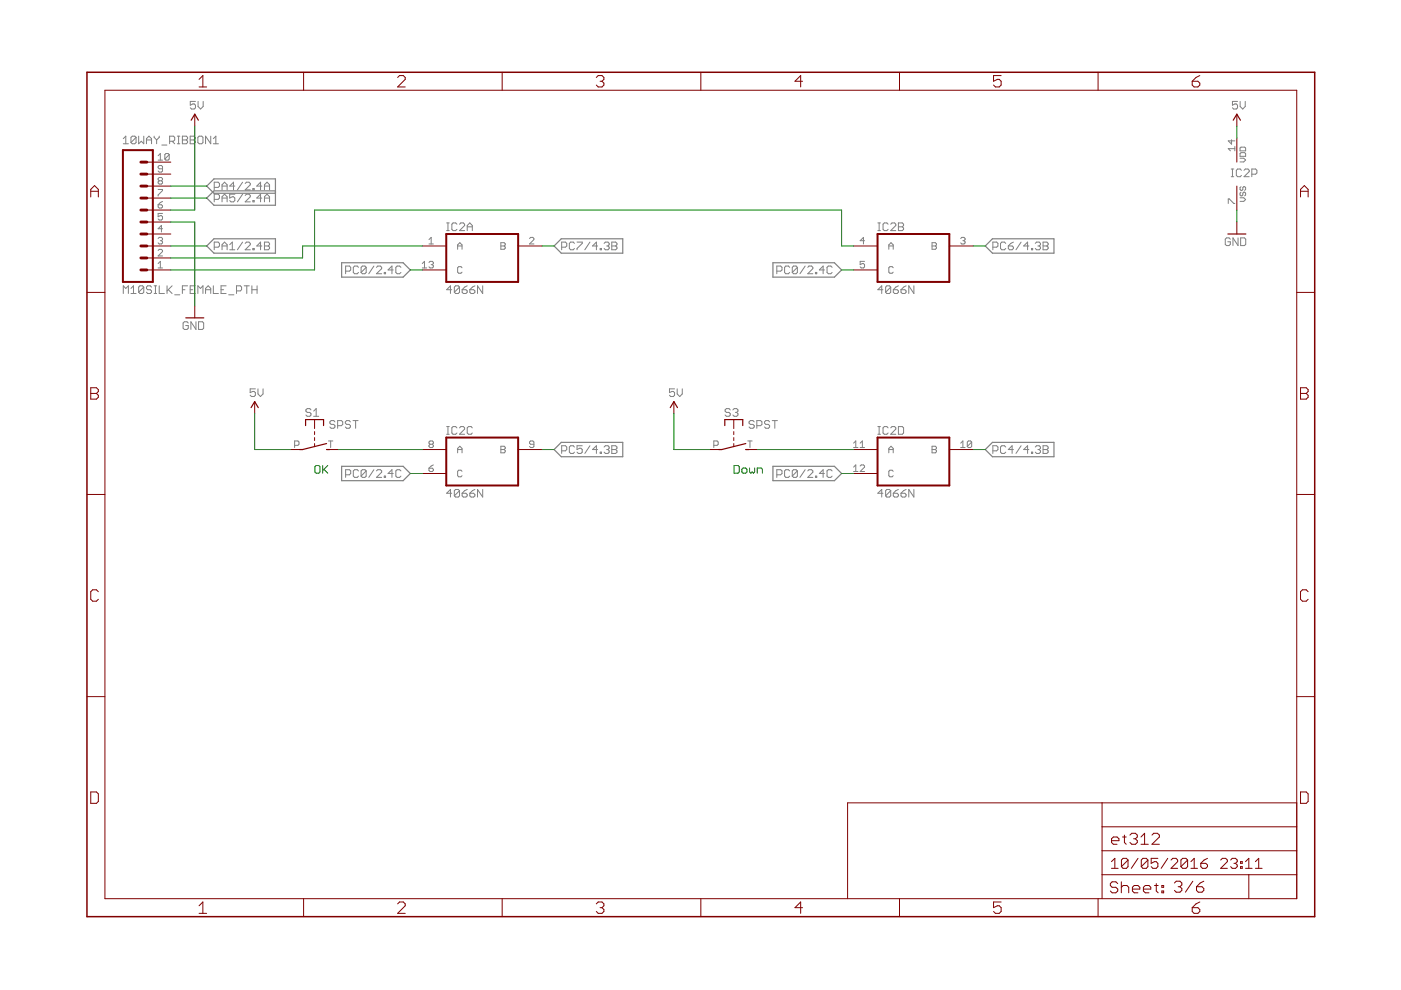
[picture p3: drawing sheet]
<svg xmlns="http://www.w3.org/2000/svg" width="297mm" height="210mm" viewBox="0 0 297 210" stroke-linecap="round" stroke-linejoin="round" font-family="sans-serif">
<g fill="none" stroke="#808080" stroke-width=".21">
<path d="M26.1 29.4l.6-.5v1.6M26.1 30.5h1.1M28.9 29.1v1.1l-.3 .3h-.6l-.2-.3M28.9 29.1l-.3-.2h-.6l-.2 .2v1.1M28.9 29.1l-1.1 1.1M29.4 28.9v1.6l.6-.5 .5 .5v-1.6M31.1 30.5v-1.1l.5-.5 .5 .5v1.1M31.1 29.7h1M32.7 28.9v.2l.5 .6M33.2 29.7v.8M33.5 33l.5-.4v1.4M33.5 34h1"/>
<path d="M33.8 28.9v.2l-.6 .6M33.8 38.3l-.3 .3 .3 .4h.4l.3-.2-.3-.5M33.8 38.3l-.3-.2 .3-.5h.4l.3 .3-.3 .4M33.8 38.3h.4M34.3 30.8h1.1M34.5 35.8h-.7l-.3-.2 .3-.5h.4l.3 .2v1l-.3 .2h-.4l-.3-.2M35.9 32.8v.9l-.3 .3h-.4l-.3-.3M35.9 32.8l-.3-.2h-.4l-.3 .2v.9M35.9 32.8l-1 .9M36 30h.8l.2-.3v-.6l-.2-.2h-.8v1.6M36.5 30l.5 .5M37.6 30.5h.5"/>
<path d="M37.6 28.9h.5M37.9 28.9v1.6M38.7 28.9h.8l.3 .2v.3l-.3 .3 .3 .3v.2l-.3 .3h-.8zM38.7 29.7h.8M40.3 28.9h.8l.3 .2v.3l-.3 .3 .3 .3v.2l-.3 .3h-.8zM40.3 29.7h.8M41.4 21.5h-1.1v.8l.6-.3h.3l.2 .3v.6l-.2 .2h-.6l-.3-.2M42 29.1l.2-.2h.6l.2 .2v1.1l-.2 .3h-.6l-.2-.3zM42 21.5v1.1l.5 .5 .6-.5v-1.1M44.7 28.9v1.6l-1.1-1.6v1.6M45.2 30.5h1.1M45.2 29.4l.6-.5v1.6"/>
<path d="M45.4 39.7h.8l.3-.2v-.6l-.3-.3h-.8v1.7M47.1 39.5h1.1M49.8 39.5h-1.1l.8-.9v1.7M51.4 38.6l-1.1 1.7M52 38.9l.3-.3h.5l.3 .3v.3l-1.1 1.1h1.1M53.6 40h.3v.3h-.3zM55.5 39.5h-1.1l.8-.9v1.7M56.1 39.5h1M261 37.5h.6M261 35.8h.6M261.1 29.6v1l-.7-.7h1.4M261.3 35.8v1.7"/>
<path d="M261.8 31.5h-1.4l.5 .5M261.8 31.1v.9M262.4 21.5h-1.1v.8l.5-.3h.3l.3 .3v.6l-.3 .2h-.5l-.3-.2M262.9 31.4l.2-.2h.8l.2 .2v.6h-1.2zM262.9 32.6l.2-.2h.8l.2 .2v.5h-1.2zM262.9 33.5h.8l.4 .4-.4 .4h-.8M262.9 21.5v1.1l.6 .5 .5-.5v-1.1M263.1 39.6l-.2 .2v.4l.4 .2 .2-.2v-.4l.4-.2 .2 .2v.4l-.2 .2M263.2 36.1l-.2-.3h-.6l-.3 .3v1.1l.3 .3h.6l.2-.3M263.8 36.1l.2-.3h.6l.3 .3v.3l-1.1 1.1h1.1M265.4 36.9h.8l.3-.2v-.6l-.3-.3h-.8v1.7M33.5 50.6l.3-.3h.4l.3 .3-.3 .4"/>
<path d="M33.5 53.1l.3-.2h.4l.3 .2v.2l-1 1h1M33.5 56.8h1M33.5 55.9l.5-.5v1.4M33.5 40.2h1v.2l-1 .9v.3M33.5 43.4h.7l.3 .5-.3 .2h-.4l-.3-.2zM34 51h.2M34.2 51l.3 .3-.3 .4h-.4l-.3-.2M34.5 45.3h-1v.7l.5-.3 .5 .3v.4l-.3 .3h-.4l-.3-.3M34.5 48.5h-1l.7-.7v1.4M34.5 42.7l-1 .7M45.4 52.4h.8l.3-.2v-.6l-.3-.3h-.8v1.7M45.4 42.3h.8l.3-.3v-.6l-.3-.2h-.8v1.6"/>
<path d="M47.1 52.2h1.1M47.1 40.3v-1.1l.5-.6 .6 .6v1.1M47.1 42.8v-1.1l.5-.5 .6 .5v1.1M47.1 53v-1.1l.5-.6 .6 .6v1.1M47.1 42h1.1M48.7 53h1.1M48.7 51.9l.6-.6v1.7M49.8 41.2h-1.1v.8l.8-.3 .3 .3v.5l-.3 .3h-.5l-.3-.3M51.4 41.2l-1.1 1.6M51.4 51.3l-1.1 1.7M52 41.4l.3-.2h.5l.3 .2v.3l-1.1 1.1h1.1M52 51.6l.3-.3h.5l.3 .3v.3l-1.1 1.1h1.1"/>
<path d="M53.6 52.7h.3v.3h-.3zM53.6 42.5h.3v.3h-.3zM55.5 52.2h-1.1l.8-.9v1.7M55.5 42h-1.1l.8-.8v1.6M56.1 52.2h.8M56.1 51.3h.8l.2 .3v.3l-.2 .3 .2 .2v.3l-.2 .3h-.8zM56.1 40.3v-1.1l.5-.6 .5 .6v1.1M56.1 42.8v-1.1l.5-.5 .5 .5v1.1M56.1 42h1M73.3 57.5h.8l.3-.3v-.5l-.3-.3h-.8v1.6M76 56.7l-.3-.3h-.5l-.3 .3v1.1l.3 .2h.5l.3-.2M77.6 56.7l-.2-.3h-.6l-.2 .3v1.1"/>
<path d="M77.6 56.7v1.1l-.2 .2h-.6l-.2-.2M77.6 56.7l-1 1.1M79.3 56.4l-1.1 1.6M79.8 56.7l.3-.3h.5l.3 .3v.3l-1.1 1h1.1M81.5 57.8h.2v.2h-.2zM83.4 57.2h-1.1l.8-.8v1.6M85 56.7l-.3-.3h-.5l-.3 .3v1.1l.3 .2h.5l.3-.2M89.5 55.9l.5-.5v1.4M89.5 56.8h1M91 50.8l.4-.5v1.4M91 51.7h.9M91 55.6l.2-.2h.5l.2 .2-.2 .5"/>
<path d="M91.4 56.1h.3M91.7 56.1l.2 .2-.2 .5h-.5l-.2-.2M94.7 48.9h.5M94.7 47.3h.5M95 47.3v1.6M96.9 47.5l-.3-.2h-.5l-.3 .2v1.1l.3 .3h.5l.3-.3M97 52.9v-1l.5-.4 .5 .4v1M97 52.2h1M97.4 47.5l.3-.2h.5l.3 .2v.3l-1.1 1.1h1.1M98 56.8l-.3-.3h-.4l-.3 .3v.9l.3 .2h.4l.3-.2M99.1 48.9v-1.1l.5-.5 .5 .5v1.1M99.1 48.1h1"/>
<path d="M106.2 52.2h.7M106.2 51.5h.7l.2 .2-.2 .5 .2 .4-.2 .3h-.7zM112.3 50.6l.2-.3h.5l.2 .3v.2l-.9 .9h.9M119.1 52.4h.8l.3-.2v-.6l-.3-.3h-.8v1.7M121.8 51.6l-.3-.3h-.5l-.3 .3v1.1l.3 .3h.5l.3-.3M122.3 51.3h1.1v.3l-1.1 1.1v.3M125.1 51.3l-1.1 1.7M126.7 52.2h-1.1l.8-.9v1.7M127.3 52.7h.2v.3h-.2zM128.1 51.6l.3-.3h.5l.3 .3v.3l-.3 .3M128.6 52.2h.3M128.9 52.2l.3 .2v.3l-.3 .3h-.5l-.3-.3"/>
<path d="M129.7 52.2h.8M129.7 51.3h.8l.3 .3v.3l-.3 .3 .3 .2v.3l-.3 .3h-.8zM164.7 57.5h.8l.3-.3v-.5l-.3-.3h-.8v1.6M167.4 56.7l-.2-.3h-.6l-.3 .3v1.1l.3 .2h.6l.2-.2M169.1 56.7v1.1l-.3 .2h-.5l-.3-.2M169.1 56.7l-.3-.3h-.5l-.3 .3v1.1M169.1 56.7l-1.1 1.1M170.7 56.4l-1.1 1.6M171.3 56.7l.2-.3h.6l.2 .3v.3l-1 1h1M172.9 57.8h.3v.2h-.3zM174.8 57.2h-1.1l.8-.8v1.6M176.4 56.7l-.3-.3h-.5l-.3 .3v1.1l.3 .2h.5l.3-.2"/>
<path d="M183.3 55.4h-.9v.7l.4-.2 .5 .2v.5l-.2 .2h-.5l-.2-.2M183.3 51h-.9l.7-.7v1.4M186.1 48.9h.6M186.1 47.3h.6M186.4 47.3v1.6M188.3 47.5l-.3-.2h-.5l-.3 .2v1.1l.3 .3h.5l.3-.3M188.4 52.9v-1l.5-.4 .5 .4v1M188.4 52.2h1M188.8 47.5l.3-.2h.6l.2 .2v.3l-1.1 1.1h1.1M189.4 56.8l-.3-.3h-.4l-.3 .3v.9l.3 .2h.4l.3-.2M190.5 47.3h.8l.3 .2v.3l-.3 .3 .3 .3v.2l-.3 .3h-.8zM190.5 48.1h.8"/>
<path d="M197.6 52.2h.7M197.6 51.5h.7l.2 .2-.2 .5 .2 .4-.2 .3h-.7zM203.7 50.6l.2-.3h.5l.2 .3-.2 .4M204.2 51h.2M204.4 51l.2 .3-.2 .4h-.5l-.2-.2M210.5 52.4h.8l.3-.2v-.6l-.3-.3h-.8v1.7M213.2 51.6l-.2-.3h-.6l-.3 .3v1.1l.3 .3h.6l.2-.3M213.8 52.2h.8l.3 .2v.3l-.3 .3h-.6l-.2-.3zM214.9 51.3l-.6 .3-.5 .6M216.5 51.3l-1.1 1.7M218.1 52.2h-1.1l.9-.9v1.7M218.7 52.7h.2v.3h-.2z"/>
<path d="M219.5 51.6l.3-.3h.5l.3 .3v.3l-.3 .3M220 52.2h.3M220.3 52.2l.3 .2v.3l-.3 .3h-.5l-.3-.3M221.1 52.2h.9M221.1 51.3h.9l.2 .3v.3l-.2 .3 .2 .2v.3l-.2 .3h-.9zM260.4 43.1v-.9h.2l1 .9h.2M260.9 50.7l-.3-.3h-.6l-.2 .3v1.1l.2 .3h.6l.3-.3v-.5h-.6M262.5 50.4v1.7l-1.1-1.7v1.7M262.9 41.9h.8l.4 .4-.4 .4h-.8M263 50.4h.9l.2 .3v1.1l-.2 .3h-.9zM263.1 40.7l-.2 .3v.3l.4 .2 .2-.2v-.3l.4-.3 .2 .3v.3l-.2 .2M26.1 62.2v-1.6l.6 .6 .5-.6v1.6"/>
<path d="M27.8 62.2h1.1M27.8 61.2l.5-.6v1.6M30.5 60.9l-.3-.3h-.5l-.3 .3v1.1M30.5 60.9v1.1l-.3 .2h-.5l-.3-.2M30.5 60.9l-1.1 1.1M32.1 60.9l-.2-.3h-.6l-.2 .3v.3l.2 .2h.6l.2 .3v.3l-.2 .2h-.6l-.2-.2M32.7 60.6h.5M32.7 62.2h.5M33 60.6v1.6M33.8 60.6v1.6h1.1M35.4 60.6v1.6M35.7 61.4l.8 .8"/>
<path d="M36.5 60.6l-1.1 1.1M37 62.5h1.1M38.7 61.4h.5M39.8 60.6h-1.1v1.6M39.9 68.5l-.3-.3h-.5l-.3 .3v1.1l.3 .2h.5l.3-.2v-.6h-.5M40.3 61.4h.6M41.4 60.6h-1.1v1.6h1.1M41.6 68.2v1.6l-1.1-1.6v1.6M42 62.2v-1.6l.5 .6 .5-.6v1.6M42.1 68.2h.8l.3 .3v1.1l-.3 .2h-.8zM43.6 61.4h1.1M43.6 62.2v-1l.5-.6 .6 .6v1"/>
<path d="M45.2 60.6v1.6h1.1M46.9 61.4h.5M47.9 60.6h-1v1.6h1M48.5 62.5h1.1M50.1 61.7h.8l.3-.3v-.5l-.3-.3h-.8v1.6M51.8 60.6h1.1M52.3 60.6v1.6M53.4 61.4h1.1M53.4 60.6v1.6M54.5 60.6v1.6M95.8 61.4h-1.1l.8-.8v1.6M97.4 60.9l-.2-.3h-.6l-.3 .3v1.1"/>
<path d="M97.4 60.9v1.1l-.2 .2h-.6l-.3-.2M97.4 60.9l-1.1 1.1M98 61.4h.8l.3 .3v.3l-.3 .2h-.6l-.2-.2zM99.1 60.6l-.6 .3-.5 .5M99.6 61.4h.8l.3 .3v.3l-.3 .2h-.5l-.3-.2zM100.7 60.6l-1.1 .8M102.3 60.6v1.6l-1.1-1.6v1.6M187.2 61.4h-1.1l.8-.8v1.6M188.8 60.9l-.2-.3h-.6l-.2 .3v1.1M188.8 60.9v1.1l-.2 .2h-.6l-.2-.2M188.8 60.9l-1 1.1M189.4 61.4h.8l.3 .3v.3l-.3 .2h-.5l-.3-.2z"/>
<path d="M190.5 60.6l-.6 .3-.5 .5M191 61.4h.9l.2 .3v.3l-.2 .2h-.6l-.3-.2zM192.1 60.6l-1.1 .8M193.8 60.6v1.6l-1.1-1.6v1.6M54.1 82.4h-1.1v.8l.6-.2h.3l.2 .2v.6l-.2 .3h-.6l-.3-.3M54.7 82.4v1.1l.5 .6 .6-.6v-1.1M62.5 94.4h.7l.2-.2v-.5l-.2-.2h-.7v1.4M65.9 86.9l-.2-.3h-.6l-.2 .3v.3l.2 .2h.6l.2 .3v.3l-.2 .3h-.6l-.2-.3M66.5 88.3h1.1M66.5 87.2l.5-.6v1.7M69.6 93.5h1M70.1 93.5v1.4"/>
<path d="M71 89.5l-.2-.3h-.6l-.3 .3v.2l.3 .3h.6l.2 .3v.2l-.2 .3h-.6l-.3-.3M71.6 90.3h.8l.3-.3v-.5l-.3-.3h-.8v1.6M74.3 89.5l-.3-.3h-.5l-.3 .3v.2l.3 .3h.5l.3 .3v.2l-.3 .3h-.5l-.3-.3M74.8 89.2h1.1M75.4 89.2v1.6M76 99.8l-.3-.2h-.5l-.3 .2v1.1l.3 .3h.5l.3-.3M77.6 99.8l-.2-.2h-.6l-.2 .2v1.1M77.6 99.8v1.1l-.2 .3h-.6l-.2-.3M77.6 99.8l-1 1.1M79.3 99.6l-1.1 1.6M79.8 99.8l.3-.2h.5l.3 .2v.3l-1.1 1.1h1.1M85 99.8l-.3-.2h-.5l-.3 .2v1.1l.3 .3h.5l.3-.3"/>
<path d="M91 99.3h.7l.2 .4-.2 .3h-.5l-.2-.3zM91.2 94.2l-.2-.2 .2-.5h.5l.2 .2-.2 .5M91.2 94.2l-.2 .2 .2 .5h.5l.2-.2-.2-.5M91.2 94.2h.5M91.9 98.6l-.9 .7M94.7 92.1h.5M94.7 90.4h.5M95 90.4v1.7M96.9 90.7l-.3-.3h-.5l-.3 .3v1.1l.3 .3h.5l.3-.3M97 96v-.9l.5-.5 .5 .5v.9M97 95.3h1M97.4 90.7l.3-.3h.5l.3 .3v.3l-1.1 1.1h1.1"/>
<path d="M98 99.9l-.3-.2h-.4l-.3 .2v1l.3 .2h.4l.3-.2M100.1 90.7l-.2-.3h-.6l-.2 .3v1.1l.2 .3h.6l.2-.3M106.2 94.6h.7l.2 .2-.2 .5 .2 .5-.2 .2h-.7zM106.2 95.3h.7M113.2 94.2h-.7l-.2-.2 .2-.5h.5l.2 .2v1l-.2 .2h-.5l-.2-.2M119.1 95.6h.8l.3-.3v-.5l-.3-.3h-.8v1.6M121.8 94.8l-.3-.3h-.5l-.3 .3v1.1l.3 .2h.5l.3-.2M123.4 94.5h-1.1v.8l.6-.3h.3l.2 .3v.6l-.2 .2h-.6l-.3-.2M125.1 94.5l-1.1 1.6M126.7 95.3h-1.1l.8-.8v1.6M127.3 95.9h.2v.2h-.2zM128.1 94.8l.3-.3h.5l.3 .3v.2l-.3 .3"/>
<path d="M128.6 95.3h.3M128.9 95.3l.3 .3v.3l-.3 .2h-.5l-.3-.2M129.7 95.3h.8M129.7 94.5h.8l.3 .3v.2l-.3 .3 .3 .3v.3l-.3 .2h-.8zM143 82.4h-1.1v.8l.6-.2h.2l.3 .2v.6l-.3 .3h-.5l-.3-.3M143.6 82.4v1.1l.5 .6 .6-.6v-1.1M151.3 94.4h.7l.3-.2v-.5l-.3-.2h-.7v1.4M154.8 86.9l-.2-.3h-.6l-.3 .3v.3l.3 .2h.6l.2 .3v.3l-.2 .3h-.6l-.3-.3M155.4 86.9l.3-.3h.5l.3 .3v.3l-.3 .2M155.9 87.4h.3M156.2 87.4l.3 .3v.3l-.3 .3h-.5l-.3-.3M158.5 93.5h1"/>
<path d="M159 93.5v1.4M159.9 89.5l-.3-.3h-.5l-.3 .3v.2l.3 .3h.5l.3 .3v.2l-.3 .3h-.5l-.3-.3M160.5 90.3h.8l.2-.3v-.5l-.2-.3h-.8v1.6M163.2 89.5l-.3-.3h-.5l-.3 .3v.2l.3 .3h.5l.3 .3v.2l-.3 .3h-.5l-.3-.3M163.7 89.2h1.1M164.3 89.2v1.6M167.4 99.8l-.2-.2h-.6l-.3 .2v1.1l.3 .3h.6l.2-.3M169.1 99.8l-.3-.2h-.5l-.3 .2v1.1M169.1 99.8v1.1l-.3 .3h-.5l-.3-.3M169.1 99.8l-1.1 1.1M170.7 99.6l-1.1 1.6M171.3 99.8l.2-.2h.6l.2 .2v.3l-1 1.1h1"/>
<path d="M176.4 99.8l-.3-.2h-.5l-.3 .2v1.1l.3 .3h.5l.3-.3M181 94.9h.9M181 100h.9M181 94l.4-.5v1.4M181 99l.4-.4v1.4M182.4 98.8l.2-.2h.5l.2 .2v.2l-.9 1h.9M182.4 94.9h.9M182.4 94l.4-.5v1.4M186.1 92.1h.6M186.1 90.4h.6M186.4 90.4v1.7M188.3 90.7l-.3-.3h-.5l-.3 .3v1.1l.3 .3h.5l.3-.3"/>
<path d="M188.4 96v-.9l.5-.5 .5 .5v.9M188.4 95.3h1M188.8 90.7l.3-.3h.6l.2 .3v.3l-1.1 1.1h1.1M189.4 99.9l-.3-.2h-.4l-.3 .2v1l.3 .2h.4l.3-.2M190.5 90.4h.8l.3 .3v1.1l-.3 .3h-.8zM197.6 94.6h.7l.2 .2-.2 .5 .2 .5-.2 .2h-.7zM197.6 95.3h.7M203.7 94.9h.9M203.7 94l.5-.5v1.4M206 93.7l-.2-.2h-.5l-.2 .2v1M206 93.7v1l-.2 .2h-.5l-.2-.2M206 93.7l-.9 1"/>
<path d="M210.5 95.6h.8l.3-.3v-.5l-.3-.3h-.8v1.6M213.2 94.8l-.2-.3h-.6l-.3 .3v1.1l.3 .2h.6l.2-.2M214.9 95.3h-1.1l.8-.8v1.6M216.5 94.5l-1.1 1.6M218.1 95.3h-1.1l.9-.8v1.6M218.7 95.9h.2v.2h-.2zM219.5 94.8l.3-.3h.5l.3 .3v.2l-.3 .3M220 95.3h.3M220.3 95.3l.3 .3v.3l-.3 .2h-.5l-.3-.2M221.1 95.3h.9M221.1 94.5h.9l.2 .3v.2l-.2 .3 .2 .3v.3l-.2 .2h-.9zM73.3 100.7h.8l.3-.3v-.6l-.3-.2h-.8v1.6"/>
<path d="M81.5 100.9h.2v.3h-.2zM83.4 100.4h-1.1l.8-.8v1.6M95.8 104.6h-1.1l.8-.8v1.6M97.4 104l-.2-.2h-.6l-.3 .2v1.1M97.4 104v1.1l-.2 .3h-.6l-.3-.3M97.4 104l-1.1 1.1M98 104.6h.8l.3 .3v.2l-.3 .3h-.6l-.2-.3zM99.1 103.8l-.6 .2-.5 .6M99.6 104.6h.8l.3 .3v.2l-.3 .3h-.5l-.3-.3zM100.7 103.8l-.5 .2-.6 .6M102.3 103.8v1.6l-1.1-1.6v1.6M164.7 100.7h.8l.3-.3v-.6l-.3-.2h-.8v1.6"/>
<path d="M172.9 100.9h.3v.3h-.3zM174.8 100.4h-1.1l.8-.8v1.6M187.2 104.6h-1.1l.8-.8v1.6M188.8 104l-.2-.2h-.6l-.2 .2v1.1M188.8 104v1.1l-.2 .3h-.6l-.2-.3M188.8 104l-1 1.1M189.4 104.6h.8l.3 .3v.2l-.3 .3h-.5l-.3-.3zM190.5 103.8l-.6 .2-.5 .6M191 104.6h.9l.2 .3v.2l-.2 .3h-.6l-.3-.3zM192.1 103.8l-.5 .2-.6 .6M193.8 103.8v1.6l-1.1-1.6v1.6"/>
</g>
<path d="M45.4 50.6h13v3.1h-13l-1.6-1.5zM58.4 40.5h-13l-1.6 1.5 1.6 1.5h13v-5.6h-13l-1.6 1.6 1.6 1.5h13M72.4 55.7h13.1l1.5 1.5-1.5 1.6h-13.1zM117.5 52.2l1.5-1.6h13v3.1h-13zM163.9 55.7h13l1.5 1.5-1.5 1.6h-13zM210.4 50.6h13.1v3.1h-13.1l-1.5-1.5zM72.4 98.9h13.1l1.5 1.5-1.5 1.5h-13.1zM117.5 95.3l1.5-1.5h13v3h-13zM163.9 98.9h13l1.5 1.5-1.5 1.5h-13zM210.4 93.8h13.1v3h-13.1l-1.5-1.5z" fill="none" stroke="#808080" stroke-width=".25"/>
<g fill="none" stroke="#800000" stroke-width=".21">
<path d="M22.2 19.1h252.7v171.4h-252.7zM42.2 16.8l.8-.8v2.4M42.2 18.4h1.6M64.4 15.3v3.8M84.3 16.4l.4-.4h.8l.4 .4v.4l-1.6 1.6h1.6M106.5 15.3v3.8M126.4 16.4l.4-.4h.8l.4 .4v.4l-.4 .4M127.2 17.2h.4M127.6 17.2l.4 .4v.4l-.4 .4h-.8l-.4-.4M148.6 15.3v3.8M170.2 17.2h-1.6l1.2-1.2v2.4M190.7 15.3v3.8"/>
<path d="M212.3 16h-1.6v1.2l.8-.4h.4l.4 .4v.8l-.4 .4h-.8l-.4-.4M232.8 15.3v3.8M252.8 17.2h1.2l.4 .4v.4l-.4 .4h-.8l-.4-.4zM254.4 16l-.8 .4-.8 .8M31.1 39.5h5.1M31.1 36.9h5.1M31.1 34.4h5.1M41.3 24.2v2.6M262.2 24.2v2.6M262.2 29.3v5.1M262.2 39.5v5M19.2 41.8v-1.6l.8-.9 .8 .9v1.6"/>
<path d="M19.2 40.6h1.6M31.1 52.2h5.1M31.1 57.2h5.1M31.1 54.7h5.1M31.1 49.6h5.1M31.1 47.1h5.1M31.1 44.5h5.1M31.1 42h5.1M89.5 52.2h5.1M89.5 57.2h5.1M109.9 52.2h5M181 52.2h5.1"/>
<path d="M181 57.2h5.1M201.3 52.2h5.1M262.2 47.1v2.5M275.7 40.6h1.6M275.7 41.8v-1.6l.8-.9 .8 .9v1.6M18.4 62h3.8M41.3 64.9v2.5M274.9 62h3.8M19.2 82.2h1.2l.4 .4v.4l-.4 .4 .4 .4v.4l-.4 .4h-1.2zM19.2 83.4h1.2M54 85.2v2.5M61.6 95.3h2.6"/>
<path d="M66.7 89v1.9M66.7 91.5v.6M66.7 92.8v.6M66.7 94v.7M69.2 95.3h2.6M89.5 95.3h5.1M109.9 95.3h5M142.9 85.2v2.5M150.5 95.3h2.5M155.6 89v1.9M155.6 91.5v.6M155.6 92.8v.6"/>
<path d="M155.6 94v.7M158.1 95.3h2.6M181 95.3h5.1M201.3 95.3h5.1M275.7 82.2h1.2l.4 .4v.4l-.4 .4 .4 .4v.4l-.4 .4h-1.2zM275.7 83.4h1.2M18.4 104.8h3.8M89.5 100.4h5.1M181 100.4h5.1M274.9 104.8h3.8M20.8 125.5l-.4-.4h-.8l-.4 .4v1.6l.4 .4h.8l.4-.4M277.3 125.5l-.4-.4h-.8l-.4 .4v1.6l.4 .4h.8l.4-.4"/>
<path d="M18.4 147.7h3.8M274.9 147.7h3.8M19.2 167.9h1.2l.4 .4v1.6l-.4 .4h-1.2zM233.7 170.2v20.3M233.7 175.3h41.2M235.7 178.2h1.5v-.4l-.4-.3h-.7l-.4 .3v.8l.4 .4h.7M238 177.5h.8M238.4 177.1v1.5l.4 .4M239.6 177.1l.4-.4h.7l.4 .4v.4l-.4 .3M240.3 177.8h.4M240.7 177.8l.4 .4v.4l-.4 .4h-.7l-.4-.4M241.9 179h1.6"/>
<path d="M241.9 177.5l.8-.8v2.3M244.2 177.1l.4-.4h.8l.4 .4v.4l-1.6 1.5h1.6M274.9 170.2h-95.2v20.3M275.7 167.9h1.2l.4 .4v1.6l-.4 .4h-1.2zM42.2 192l.8-.8v2.5M42.2 193.7h1.6M64.4 190.5v3.9M84.3 191.6l.4-.4h.8l.4 .4v.4l-1.6 1.7h1.6M106.5 190.5v3.9M126.4 191.6l.4-.4h.8l.4 .4v.4l-.4 .4M127.2 192.4h.4M127.6 192.4l.4 .4v.5l-.4 .4h-.8l-.4-.4"/>
<path d="M148.6 190.5v3.9M170.2 192.4h-1.6l1.2-1.2v2.5M190.7 190.5v3.9M212.3 191.2h-1.6v1.2l.8-.4h.4l.4 .4v.9l-.4 .4h-.8l-.4-.4M232.8 190.5v3.9M233.7 185.5h41.2M233.7 180.4h41.2M235.6 182.7l.8-.7v2.1M235.6 184.1h1.5M237 187.3l-.4-.3h-.8l-.4 .3v.4l.4 .4h.8l.4 .4v.4l-.4 .4h-.8l-.4-.4M237.7 187v2.3M237.7 188.1l.4-.4h.8l.4 .4v1.2"/>
<path d="M239.2 182.4v1.3l-.4 .4h-.7l-.3-.4M239.2 182.4l-.4-.4h-.7l-.3 .4v1.3M239.2 182.4l-1.4 1.3M240.1 188.5h1.6v-.4l-.4-.4h-.8l-.4 .4v.8l.4 .4h.8M241.3 182l-1.4 2.1M242.4 188.5h1.6v-.4l-.4-.4h-.8l-.4 .4v.8l.4 .4h.8M243.4 182.4v1.3l-.4 .4h-.7l-.3-.4M243.4 182.4l-.4-.4h-.7l-.3 .4v1.3M243.4 182.4l-1.4 1.3M244.8 187.7h.8M245.2 187.3v1.6l.4 .4M245.5 182h-1.4v1l.7-.3h.3l.4 .3v.7l-.4 .4h-.7l-.3-.4"/>
<path d="M246.3 187.7h.4v.4h-.4zM246.3 188.9h.4v.4h-.4zM247.6 182l-1.4 2.1M248.3 182.4l.3-.4h.7l.4 .4v.3l-1.4 1.4h1.4M249 187.2l.4-.4h.8l.4 .4v.4l-.4 .4M249.8 188h.4M250.2 188l.4 .4v.4l-.4 .4h-.8l-.4-.4M251.8 182.4v1.3l-.4 .4h-.7l-.3-.4M251.8 182.4l-.4-.4h-.7l-.3 .4v1.3M251.8 182.4l-1.4 1.3M252.5 184.1h1.4M252.5 182.7l.7-.7v2.1"/>
<path d="M252.8 192.4h1.2l.4 .4v.5l-.4 .4h-.8l-.4-.4zM252.9 186.8l-1.6 2.4M253.7 188h1.1l.4 .4v.4l-.4 .4h-.7l-.4-.4zM254.4 191.2l-.8 .4-.8 .8M254.6 183h1.1l.3 .4v.3l-.3 .4h-.7l-.4-.4zM255.2 186.8l-.7 .4-.8 .8M256 182l-.7 .4-.7 .6M258.8 182.4l.4-.4h.7l.3 .4v.3l-1.4 1.4h1.4M260.9 182.4l.4-.4h.7l.3 .4v.3l-.3 .3M261.6 183h.4M262 183l.3 .4v.3l-.3 .4h-.7l-.4-.4M263 183.7h.4v.4h-.4z"/>
<path d="M263 182.7h.4v.3h-.4zM264.1 182.7l.7-.7v2.1M264.1 184.1h1.4M264.8 185.5v5M266.2 184.1h1.4M266.2 182.7l.7-.7v2.1"/>
</g>
<path d="M18.4 15.3h260.3v179.1h-260.3z" fill="none" stroke="#800000" stroke-width=".32"/>
<path d="M26.1 31.8h6.3v28h-6.3zM94.6 49.6h15.3v10.2h-15.3zM186.1 49.6h15.2v10.2h-15.2zM94.6 92.8h15.3v10.1h-15.3zM186.1 92.8h15.2v10.1h-15.2z" fill="none" stroke="#800000" stroke-width=".42"/>
<path d="M40.5 25.5l.8-1.3 .8 1.3M261.5 25.5l.7-1.3 .8 1.3M260.3 49.6h3.8M39.4 67.4h3.8M53.2 86.4l.8-1.2 .8 1.2M64.8 90.2v-1.2h3.8v1.2M69.2 94l-5 1.3h-.7M69.2 95.3h.7M142.1 86.4l.8-1.2 .7 1.2M153.7 90.2v-1.2h3.8v1.2M158.1 94l-5.1 1.3h-.6M158.1 95.3h.6" fill="none" stroke="#800000" stroke-width=".25"/>
<path d="M29.9 39.5h1.2M29.9 36.9h1.2M29.9 34.4h1.2M29.9 52.2h1.2M29.9 54.7h1.2M29.9 57.2h1.2M29.9 47.1h1.2M29.9 49.6h1.2M29.9 44.5h1.2M29.9 42h1.2" fill="none" stroke="#800000" stroke-width=".61"/>
<g fill="none" stroke="#008000" stroke-width=".21">
<path d="M36.2 39.5h7.6M41.3 26.8v17.7h-5.1M262.2 26.8v2.5M36.2 52.2h7.6M36.2 42h7.6M36.2 47.1h5.1v17.8M87 57.2h2.5M89.5 52.2h-25.3v2.5h-28M114.9 52.2h2.6M178.4 57.2h2.6M181 52.2h-2.6v-7.7h-111.7v12.7h-30.5M206.4 52.2h2.5"/>
<path d="M262.2 44.5v2.6M54 87.7v7.6h7.6M66.8 99l.2-.3h.6l.2 .3v1.1l-.2 .2h-.6l-.2-.2zM68.4 98.7v1.6M68.7 99.5l.8 .8M69.5 98.7l-1.1 1.1M71.8 95.3h17.7M114.9 95.3h2.6M142.9 87.7v7.6h7.6M155.6 98.7h.9l.2 .3v1.1l-.2 .2h-.9zM157.6 99.2h.5l.3 .3v.6l-.3 .2h-.5l-.3-.2v-.6zM158.9 99.2v.9l.3 .2 .3-.2 .2 .2 .3-.2v-.9"/>
<path d="M160.7 95.3h20.3M206.4 95.3h2.5M87 100.4h2.5M160.5 100.3v-1.1h.9l.2 .3v.8M178.4 100.4h2.6"/>
</g>
</svg>
